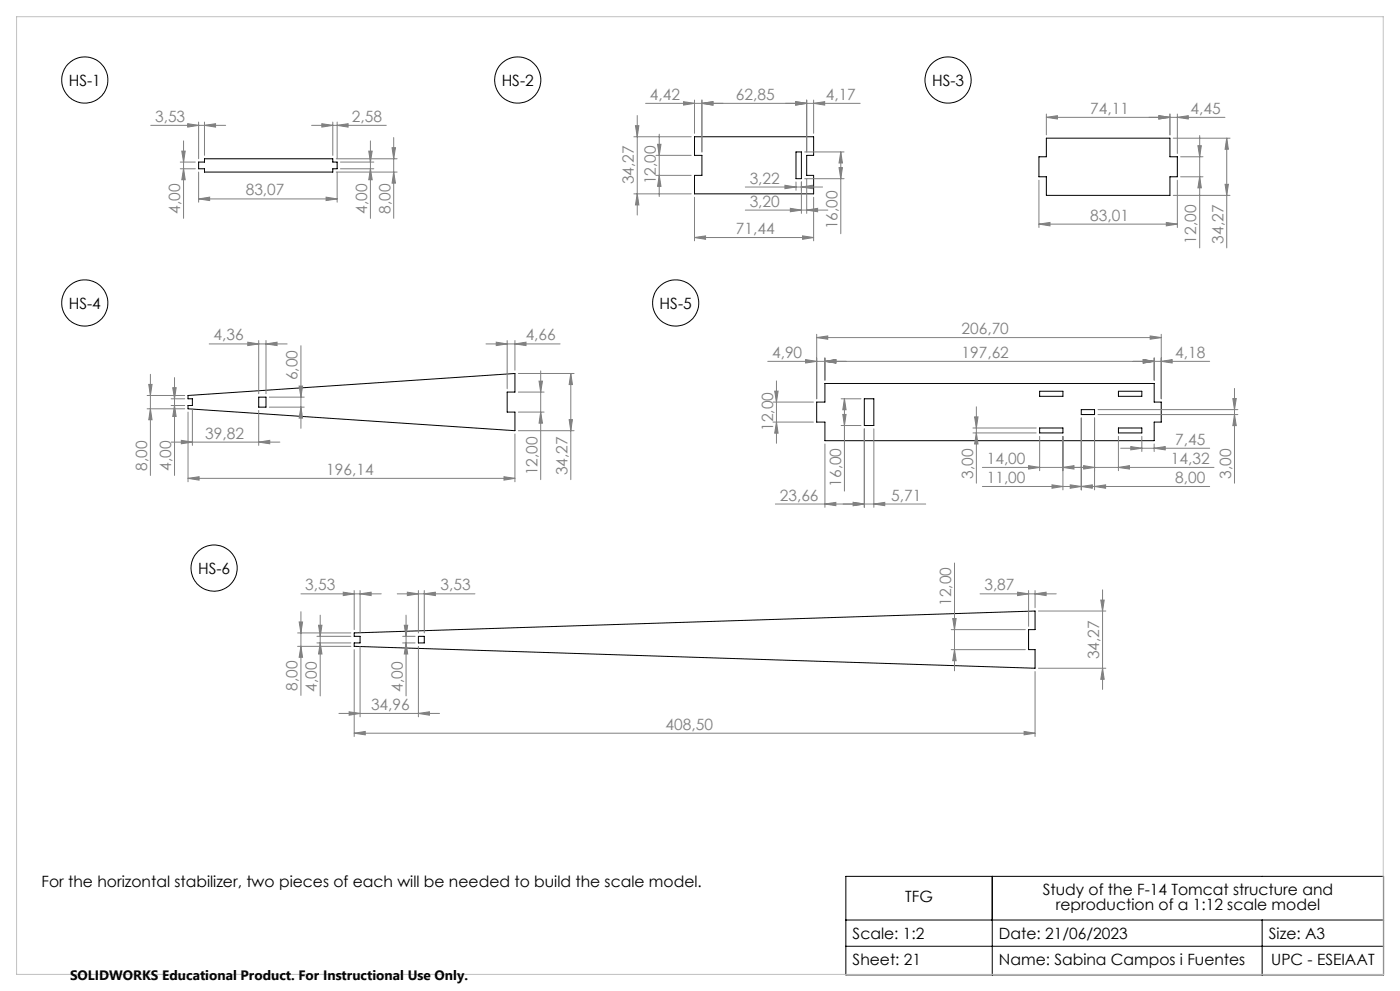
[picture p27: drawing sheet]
<svg xmlns="http://www.w3.org/2000/svg" width="420mm" height="297mm" viewBox="0 0 420 297" stroke-linecap="round" stroke-linejoin="round" font-family="sans-serif">
<defs><g id="words">
<g font-size="4.7">
<text x="20.6" y="25.7">HS-1</text>
<text x="150.5" y="25.7">HS-2</text>
<text x="279.6" y="25.7">HS-3</text>
<text x="20.6" y="92.5">HS-4</text>
<text x="197.9" y="92.5">HS-5</text>
<text x="59.4" y="172">HS-6</text>
<text x="12.4" y="266">For the horizontal stabilizer, two pieces of each will be needed to build the scale model.</text>
<text x="312.8" y="268.2">Study of the F-14 Tomcat structure and</text>
<text x="271.6" y="270.4">TFG</text>
<text x="316.7" y="272.7">reproduction of a 1:12 scale model</text>
<text x="255.8" y="281.3">Scale: 1:2</text>
<text x="299.7" y="281.3">Date: 21/06/2023</text>
<text x="380.7" y="281.3">Size: A3</text>
<text x="255.8" y="289.1">Sheet: 21</text>
<text x="299.7" y="289.1">Name: Sabina Campos i Fuentes</text>
<text x="381.4" y="289.1">UPC - ESEIAAT</text>
</g>
<g font-size="4.7" fill="#808080">
<text x="195" y="30">4,42</text>
<text x="220.8" y="30">62,85</text>
<text x="247.7" y="30">4,17</text>
<text x="327.1" y="34.1">74,11</text>
<text x="357.2" y="34.1">4,45</text>
<text x="46.5" y="36.5">3,53</text>
<text x="105.5" y="36.5">2,58</text>
<text x="73.7" y="58.6">83,07</text>
<text x="190.2" y="55.2" transform="rotate(-90 190.2 55.2)">34,27</text>
<text x="196.8" y="55.3" transform="rotate(-90 196.8 55.3)">12,00</text>
<text x="224.9" y="55">3,22</text>
<text x="54.1" y="64.1" transform="rotate(-90 54.1 64.1)">4,00</text>
<text x="110.1" y="64.1" transform="rotate(-90 110.1 64.1)">4,00</text>
<text x="117.1" y="64.1" transform="rotate(-90 117.1 64.1)">8,00</text>
<text x="224.9" y="61.9">3,20</text>
<text x="220.8" y="70.2">71,44</text>
<text x="251.2" y="68.8" transform="rotate(-90 251.2 68.8)">16,00</text>
<text x="327.1" y="66.1">83,01</text>
<text x="358.9" y="73" transform="rotate(-90 358.9 73)">12,00</text>
<text x="367" y="73" transform="rotate(-90 367 73)">34,27</text>
<text x="288.5" y="100.1">206,70</text>
<text x="64.1" y="102">4,36</text>
<text x="157.7" y="102">4,66</text>
<text x="231.6" y="107.3">4,90</text>
<text x="288.5" y="107.3">197,62</text>
<text x="352.6" y="107.3">4,18</text>
<text x="89.3" y="113.9" transform="rotate(-90 89.3 113.9)">6,00</text>
<text x="61.6" y="131.5">39,82</text>
<text x="231.9" y="129.2" transform="rotate(-90 231.9 129.2)">12,00</text>
<text x="352.6" y="133.3">7,45</text>
<text x="44.1" y="141.2" transform="rotate(-90 44.1 141.2)">8,00</text>
<text x="51.3" y="141.2" transform="rotate(-90 51.3 141.2)">4,00</text>
<text x="97.9" y="142.3">196,14</text>
<text x="161.2" y="142.4" transform="rotate(-90 161.2 142.4)">12,00</text>
<text x="170.2" y="142.4" transform="rotate(-90 170.2 142.4)">34,27</text>
<text x="291.9" y="143.5" transform="rotate(-90 291.9 143.5)">3,00</text>
<text x="296" y="139">14,00</text>
<text x="351.3" y="139">14,32</text>
<text x="369.4" y="143.5" transform="rotate(-90 369.4 143.5)">3,00</text>
<text x="252.3" y="145.9" transform="rotate(-90 252.3 145.9)">16,00</text>
<text x="296" y="144.8">11,00</text>
<text x="352.6" y="144.8">8,00</text>
<text x="233.9" y="150">23,66</text>
<text x="267.4" y="150">5,71</text>
<text x="91.6" y="177">3,53</text>
<text x="132.1" y="177">3,53</text>
<text x="295.3" y="177">3,87</text>
<text x="285.3" y="181.6" transform="rotate(-90 285.3 181.6)">12,00</text>
<text x="329.8" y="197.6" transform="rotate(-90 329.8 197.6)">34,27</text>
<text x="89.3" y="207.1" transform="rotate(-90 89.3 207.1)">8,00</text>
<text x="95.1" y="207.2" transform="rotate(-90 95.1 207.2)">4,00</text>
<text x="120.8" y="207.2" transform="rotate(-90 120.8 207.2)">4,00</text>
<text x="111.3" y="212.8">34,96</text>
<text x="199.7" y="218.7">408,50</text>
</g>
<text font-size="4.1" x="21" y="293.7">SOLIDWORKS Educational Product. For Instructional Use Only.</text>
</g></defs>
<g fill="none" stroke="#000" stroke-width=".3">
<path d="M59.6 48.6h1.7v-1h38.5v1h1.3v2h-1.3v1h-38.5v-1h-1.7zM208.4 41h35.7v5.6h-2.1v6h2.1v5.5h-35.7v-5.5h2.2v-6h-2.2zM238.8 45.5h1.6v8h-1.6zM313.9 41.4h37.1v5.6h2.2v6h-2.2v5.6h-37.1v-5.6h-2.2v-6h2.2zM56.4 118.5l98.1-6.6v5.6h-2.3v6h2.3v5.6l-98.1-6.6v-1h1.3v-2h-1.3zM77.6 119h2.2v3h-2.2zM247.5 114.9h98.8v5.6h2.1v6h-2.1v5.6h-98.8v-5.6h-2.5v-6h2.5zM259.3 119.5h2.8v8h-2.8zM311.9 117.3h7v1.5h-7zM335.5 117.3h7v1.5h-7zM311.9 128.3h7v1.4h-7zM324.4 122.8h4v1.4h-4z"/>
<path d="M335.5 128.3h7v1.4h-7zM106.3 189.7l204.2-6.6v5.6h-1.9v6h1.9v5.6l-204.2-6.6v-1h1.7v-2h-1.7zM125.5 190.7h1.8v2h-1.8zM253.8 262.6h161.3v29.6h-161.3zM253.8 275.7h161.3M297.7 262.6v29.6M378.6 275.7v16.5M253.8 283.6h161.3"/>
<circle cx="25.4" cy="24" r="6.9"/>
<circle cx="155.3" cy="24" r="6.9"/>
<circle cx="284.4" cy="24" r="6.9"/>
<circle cx="25.4" cy="90.8" r="6.9"/>
<circle cx="202.7" cy="90.8" r="6.9"/>
<circle cx="64.2" cy="170.3" r="6.9"/>
</g>
<g fill="none" stroke="#808080" stroke-width=".3">
<path d="M45.2 37.6h22.5M56.3 37.1l3.3 .5-3.3 .5zM59.6 36.6v11M61.3 37.6l3.4-.5v1zM61.3 36.6v10M93.5 37.6h22.4M96.6 37.1l3.2 .5-3.2 .5zM99.8 36.6v10M101.1 37.6l3.3-.5v1zM101.1 36.6v11M190.6 37.7h1.1l-.5 3.3zM191.2 34.6v29.8"/>
<path d="M193.7 31h64.4M205.1 30.5l3.3 .5-3.3 .5zM208.4 30v10M210.6 30v15.5M210.6 31l3.3-.5v1zM238.7 30.5l3.3 .5-3.3 .5zM242 30v15.5M244.1 31l3.3-.5v1zM244.1 30v10M313.9 35.2l3.3-.5v1zM313.9 34.2v6.2M313.9 35.2h53.6"/>
<path d="M347.7 34.7l3.3 .5-3.3 .5zM351 34.2v6.2M353.2 35.2l3.3-.5v1zM353.2 34.2v11.8M54.1 50.6h4.5M54.1 48.6h4.5M54.5 45.3h1.1l-.5 3.3zM55.1 50.6l.5 3.3h-1.1zM55.1 42.2v23.2M59.6 59.6l3.3-.5v1zM59.6 51.6v9M59.6 59.6h41.5"/>
<path d="M97.8 59.1l3.3 .5-3.3 .5zM100.9 51.6h18.2M100.9 47.6h18.2M101.1 51.6v9M102.1 50.6h10M102.1 48.6h10M110.6 45.3h1.1l-.6 3.3zM111.1 42.2v23.2M111.1 50.6l.6 3.3h-1.1zM117.6 44.3h1l-.5 3.3zM118.1 41.2v24.2M118.1 51.6l.5 3.3h-1z"/>
<path d="M190.1 58.1h17.3M190.1 41h17.3M191.2 58.1l.5 3.3h-1.1zM196.8 52.6h10.6M196.8 46.6h10.6M197.3 43.2h1l-.5 3.4zM197.8 40.2v18.7M197.8 52.6l.5 3.2h-1zM208.4 59.1v13.1M223.6 56.1h23.2M235.5 55.5l3.3 .6-3.3 .4zM238.8 54.5v2.5"/>
<path d="M240.4 56.1l3.3-.6v1zM240.4 54.5v9.5M241.4 53.5h11.8M241.4 45.5h11.8M242 53.5v10.5M244.1 59.1v13.1M251.7 50.2h1l-.5 3.3zM252.2 45.5v24.6M252.2 45.5l.5 3.4h-1zM311.7 54v14.2M352 58.6h17M352 41.4h17"/>
<path d="M353.2 54v14.2M354.2 53h6.7M354.2 47h6.7M359.4 43.7h1l-.5 3.3zM359.9 40.6v33.7M359.9 53l.5 3.3h-1zM367.5 55.2h1l-.5 3.4zM368 41.4v32.9M368 41.4l.5 3.3h-1zM208.4 71.2l3.3-.5v1zM208.4 71.2h35.7M223.6 63h24.8"/>
<path d="M237.1 62.4l3.3 .6-3.3 .5zM240.8 70.7l3.3 .5-3.3 .5zM242 63l3.3-.6v1.1zM311.7 67.2l3.3-.5v1zM311.7 67.2h41.5M349.9 66.7l3.3 .5-3.3 .5zM44.1 118.5h11.3M44.6 115.2h1l-.5 3.3zM45.1 112.2v30.3M51.3 119.5h4.1M51.8 116.2h1l-.4 3.3zM52.4 113.2v29.3"/>
<path d="M62.8 103.1h23.3M74.3 102.5l3.3 .6-3.3 .5zM77.6 102.1v15.9M79.8 103.1l3.3-.6v1.1zM79.8 102.1v15.9M80.8 119h10.5M89.7 115.7h1.1l-.5 3.3zM90.3 103.6v24.8M145.8 103.1h22.2M148.9 102.5l3.3 .6-3.3 .5zM152.2 102.1v14.4M154.5 103.1l3.3-.6v1.1z"/>
<path d="M154.5 102.1v8.8M155.5 111.9h16.7M155.5 117.5h7.7M161.7 114.2h1l-.5 3.3zM162.2 111.2v32.6M171.2 111.9l.5 3.3h-1zM171.2 111.9v31.9M230.3 108.3h132.6M232.4 117.2h1l-.5 3.3zM232.9 114.2v18.7M241.7 107.8l3.3 .5-3.3 .5zM245 101.2l3.3-.5v1z"/>
<path d="M245 100.2v19.3M245 101.2h103.4M247.5 108.3l3.3-.5v1zM247.5 107.3v6.6M252.3 119.5h6M253.3 119.5l.5 3.3h-1zM253.3 119.5v27.7M343 107.8l3.3 .5-3.3 .5zM345.1 100.7l3.3 .5-3.3 .5zM346.3 107.3v6.6M348.4 108.3l3.2-.5v1zM348.4 100.2v19.3"/>
<path d="M369.9 119.4h1l-.6 3.4zM370.3 116.4v28.4M44.1 122.5h11.3M45.1 122.5l.5 3.3h-1zM51.3 121.5h4.1M51.4 132.5h32.6M52.4 121.5l.4 3.3h-1zM54.4 132l3.3 .5-3.3 .5zM56.4 123.5v20.9M57.7 122.5v11M77.6 132.5l3.3-.5v1zM77.6 123v10.5"/>
<path d="M80.8 122h10.5M90.3 122l.5 3.3h-1.1zM154.5 130.1v14.3M155.5 129.1h16.7M155.5 123.5h7.7M162.2 123.5l.5 3.3h-1zM170.7 125.8h1l-.5 3.3zM231.9 120.5h12.1M231.9 126.5h12.1M232.9 126.5l.5 3.3h-1zM247.5 133.1v18.9M252.3 127.5h6"/>
<path d="M252.8 124.2h1l-.5 3.3zM259.3 128.5v23.5M262.1 128.5v23.5M291.9 128.3h19M291.9 129.7h19M292.4 125h1l-.5 3.3zM292.9 129.7l.5 3.4h-1zM292.9 121.9v22.9M308.6 139.6l3.3 .5-3.3 .5zM311.9 130.8v10.3M318.9 130.8v16M324.4 125.3v21.5"/>
<path d="M325.1 139.6l3.3 .5-3.3 .5zM328.4 125.3v21.5M329.4 124.2h42M329.4 122.8h42M335.5 130.8v10.3M336.2 134.3h26.7M339.2 133.8l3.3 .5-3.3 .5zM342.5 130.8v4.5M346.3 134.3l3.3-.5v1zM346.3 133.1v2.2M370.3 124.2l.6 3.4h-1zM56.4 143.4l3.3-.5v1z"/>
<path d="M56.4 143.4h98.1M151.2 142.9l3.3 .5-3.3 .5zM232.6 151.1h45.1M247.5 151.1l3.3-.5v.9zM256 150.6l3.3 .5-3.3 .4zM262.1 151.1l3.3-.5v.9zM294.7 140.1h69.5M294.7 145.8h68.2M315.6 145.3l3.3 .5-3.3 .5zM318.9 140.1l3.3-.5v1zM321.1 145.3l3.3 .5-3.3 .5zM324.4 145.8l3.3-.5v1z"/>
<path d="M328.4 145.8l3.3-.5v1zM335.5 140.1l3.3-.5v1zM90.3 178h24.1M103 177.5l3.3 .5-3.3 .5zM106.3 177v11.7M108 178l3.3-.5v1zM108 177v12.7M119.2 178h23.3M122.2 177.5l3.3 .5-3.3 .5zM125.5 177v12.7M127.3 178l3.3-.5v1zM127.3 177v12.7"/>
<path d="M286.3 168.7v32.3M294 178h22.9M305.3 177.5l3.3 .5-3.3 .5zM308.6 177v10.7M310.5 178l3.3-.5v1zM310.5 177v5.1M330.2 179.8h1.1l-.5 3.3zM330.8 176.8v29.8M89.3 193.7h16M89.3 189.7h16M89.7 186.4h1.1l-.5 3.3zM90.3 193.7l.5 3.3h-1.1z"/>
<path d="M90.3 183.3v25.1M95.1 192.7h10.2M95.1 190.7h10.2M95.6 187.4h1l-.5 3.3zM96.1 192.7l.5 3.3h-1zM96.1 184.4v24.2M106.3 194.7v26M108 193.7v21.1M120.8 192.7h3.7M120.8 190.7h3.7M121.3 187.4h1l-.5 3.3zM121.8 192.7l.5 3.3h-1z"/>
<path d="M121.8 184.4v24.2M125.5 193.7v21.1M285.4 188.7h22.2M285.4 194.7h22.2M285.8 185.4h1l-.5 3.3zM286.3 194.7l.5 3.3h-1zM311.5 183.1h20.3M101.7 213.8h30.2M104.7 213.3l3.3 .5-3.3 .5zM106.3 219.7l3.3-.5v1zM106.3 219.7h204.2M125.5 213.8l3.3-.5v1z"/>
<path d="M307.2 219.2l3.3 .5-3.3 .5zM310.5 201.3v19.4M311.5 200.3h20.3M330.8 200.3l.5 3.3h-1.1z"/>
</g>
<path d="M5 5h410v287h-410z" fill="none" stroke="#c0c0c0" stroke-width=".3"/>
<g fill="#808080">
<path d="M210.6 31l3.3-.5v1zM205.1 30.5l3.3 .5-3.3 .5zM151.2 142.9l3.3 .5-3.3 .5zM56.4 143.4l3.3-.5v1zM79.8 103.1l3.3-.6v1.1zM74.3 102.5l3.3 .6-3.3 .5zM101.1 37.6l3.3-.5v1zM96.6 37.1l3.2 .5-3.2 .5z"/>
<path d="M245 101.2l3.3-.5v1zM345.1 100.7l3.3 .5-3.3 .5zM247.5 108.3l3.3-.5v1zM343 107.8l3.3 .5-3.3 .5zM241.7 107.8l3.3 .5-3.3 .5zM247.5 108.3l3.3-.5v1zM343 107.8l3.3 .5-3.3 .5zM348.4 108.3l3.2-.5v1zM308.6 139.6l3.3 .5-3.3 .5zM318.9 140.1l3.3-.5v1zM321.1 145.3l3.3 .5-3.3 .5zM328.4 145.8l3.3-.5v1zM339.2 133.8l3.3 .5-3.3 .5zM346.3 134.3l3.3-.5v1zM325.1 139.6l3.3 .5-3.3 .5zM335.5 140.1l3.3-.5v1zM315.6 145.3l3.3 .5-3.3 .5zM324.4 145.8l3.3-.5v1zM208.4 71.2l3.3-.5v1zM240.8 70.7l3.3 .5-3.3 .5zM210.6 31l3.3-.5v1zM238.7 30.5l3.3 .5-3.3 .5zM235.5 55.5l3.3 .6-3.3 .4zM240.4 56.1l3.3-.6v1zM237.1 62.4l3.3 .6-3.3 .5zM242 63l3.3-.6v1.1zM311.7 67.2l3.3-.5v1zM349.9 66.7l3.3 .5-3.3 .5zM313.9 35.2l3.3-.5v1zM347.7 34.7l3.3 .5-3.3 .5zM54.4 132l3.3 .5-3.3 .5zM77.6 132.5l3.3-.5v1zM59.6 59.6l3.3-.5v1zM97.8 59.1l3.3 .5-3.3 .5zM56.3 37.1l3.3 .5-3.3 .5zM61.3 37.6l3.4-.5v1zM106.3 219.7l3.3-.5v1zM307.2 219.2l3.3 .5-3.3 .5z"/>
<path d="M104.7 213.3l3.3 .5-3.3 .5zM125.5 213.8l3.3-.5v1z"/>
<path d="M247.5 151.1l3.3-.5v.9zM256 150.6l3.3 .5-3.3 .4z"/>
<path d="M256 150.6l3.3 .5-3.3 .4zM262.1 151.1l3.3-.5v.9z"/>
<path d="M347.7 34.7l3.3 .5-3.3 .5zM353.2 35.2l3.3-.5v1z"/>
<path d="M154.5 103.1l3.3-.6v1.1zM148.9 102.5l3.3 .6-3.3 .5zM108 178l3.3-.5v1zM103 177.5l3.3 .5-3.3 .5zM127.3 178l3.3-.5v1zM122.2 177.5l3.3 .5-3.3 .5z"/>
<path d="M310.5 178l3.3-.5v1zM305.3 177.5l3.3 .5-3.3 .5z"/>
<path d="M244.1 31l3.3-.5v1zM238.7 30.5l3.3 .5-3.3 .5z"/>
<path d="M370.3 124.2l.6 3.4h-1zM369.9 119.4h1l-.6 3.4zM191.2 58.1l.5 3.3h-1.1zM190.6 37.7h1.1l-.5 3.3zM197.8 52.6l.5 3.2h-1zM197.3 43.2h1l-.5 3.4zM251.7 50.2h1l-.5 3.3zM252.2 45.5l.5 3.4h-1zM367.5 55.2h1l-.5 3.4zM368 41.4l.5 3.3h-1zM359.9 53l.5 3.3h-1zM359.4 43.7h1l-.5 3.3zM170.7 125.8h1l-.5 3.3zM171.2 111.9l.5 3.3h-1zM45.1 122.5l.5 3.3h-1zM44.6 115.2h1l-.5 3.3zM52.4 121.5l.4 3.3h-1zM51.8 116.2h1l-.4 3.3zM90.3 122l.5 3.3h-1.1zM89.7 115.7h1.1l-.5 3.3zM118.1 51.6l.5 3.3h-1zM117.6 44.3h1l-.5 3.3zM111.1 50.6l.6 3.3h-1.1zM110.6 45.3h1.1l-.6 3.3zM55.1 50.6l.5 3.3h-1.1zM54.5 45.3h1.1l-.5 3.3zM90.3 193.7l.5 3.3h-1.1zM89.7 186.4h1.1l-.5 3.3z"/>
<path d="M96.1 192.7l.5 3.3h-1zM95.6 187.4h1l-.5 3.3z"/>
<path d="M232.4 117.2h1l-.5 3.3zM232.9 126.5l.5 3.3h-1zM253.3 119.5l.5 3.3h-1zM252.8 124.2h1l-.5 3.3zM292.4 125h1l-.5 3.3zM292.9 129.7l.5 3.4h-1zM161.7 114.2h1l-.5 3.3zM162.2 123.5l.5 3.3h-1zM330.2 179.8h1.1l-.5 3.3zM330.8 200.3l.5 3.3h-1.1zM121.3 187.4h1l-.5 3.3zM121.8 192.7l.5 3.3h-1zM285.8 185.4h1l-.5 3.3zM286.3 194.7l.5 3.3h-1z"/>
</g>
<use href="#words"/>
</svg>
